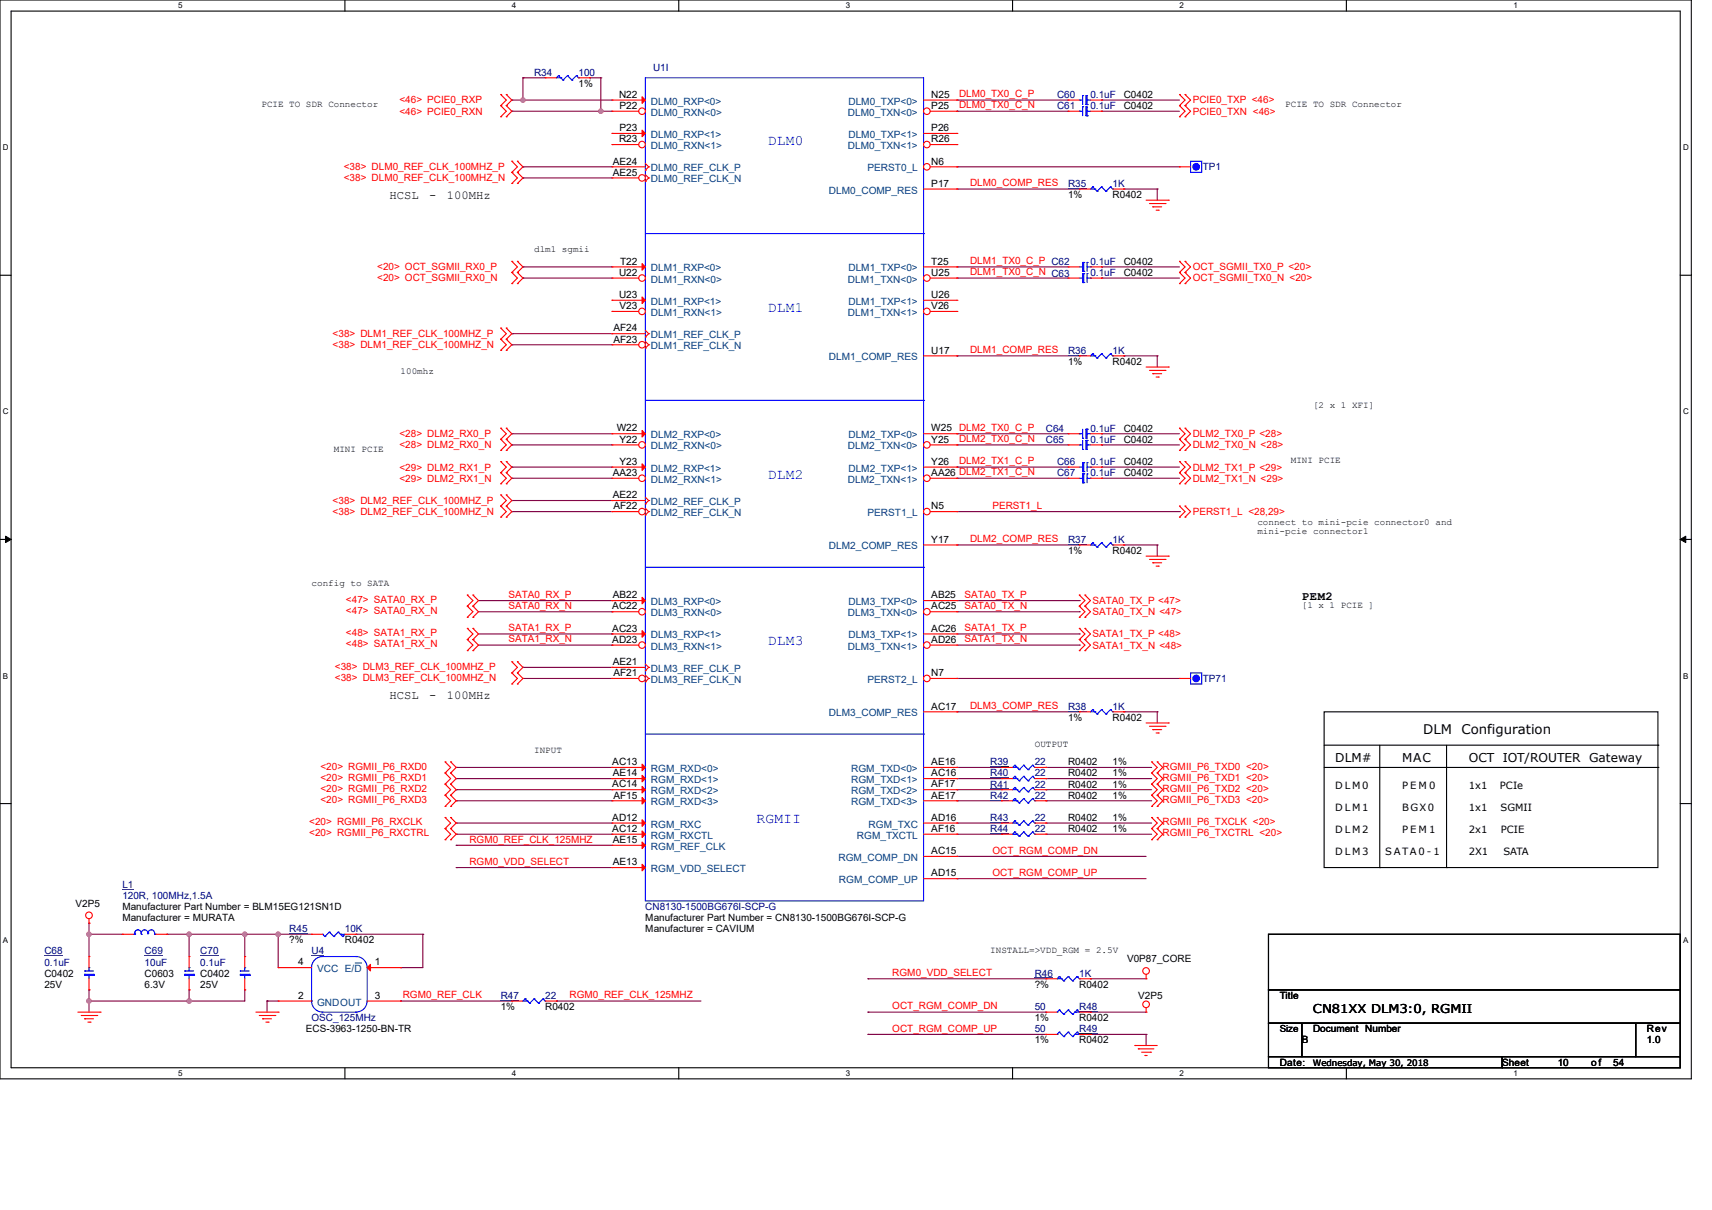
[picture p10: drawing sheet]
<svg xmlns="http://www.w3.org/2000/svg" width="297mm" height="210mm" viewBox="0 0 297 210" stroke-linecap="round" stroke-linejoin="round" font-family="sans-serif">
<defs><g id="words">
<g font-size="2.5" fill="#00f">
<text x="133.2" y="25.2">DLM0</text>
<text x="133.2" y="54.1">DLM1</text>
<text x="133.2" y="83.1">DLM2</text>
<text x="133.2" y="112">DLM3</text>
<text x="131.3" y="142.9">RGMII</text>
</g>
<g font-size="2.3">
<text x="246.9" y="127.4">DLM</text>
<text x="253.5" y="127.4">Configuration</text>
</g>
<g font-size="2.1">
<text x="67.6" y="34.5">HCSL</text>
<text x="74.4" y="34.5">-</text>
<text x="77.5" y="34.5">100MHz</text>
<text x="225.9" y="104.1">PEM2</text>
<text x="67.6" y="121.4">HCSL</text>
<text x="74.4" y="121.4">-</text>
<text x="77.5" y="121.4">100MHz</text>
<text x="231.7" y="132.2">DLM#</text>
<text x="243.2" y="132.2">MAC</text>
<text x="254.8" y="132.2">OCT IOT/ROUTER Gateway</text>
<text x="227.8" y="175.9">CN81XX DLM3:0, RGMII</text>
</g>
<g font-size="1.7" fill="#f00">
<text x="69.3" y="18">&lt;46&gt; PCIE0_RXP</text>
<text x="166.4" y="16.9">DLM0_TX0_C_P</text>
<text x="206.9" y="18">PCIE0_TXP &lt;46&gt;</text>
<text x="69.3" y="19.9">&lt;46&gt; PCIE0_RXN</text>
<text x="166.4" y="18.8">DLM0_TX0_C_N</text>
<text x="206.9" y="19.9">PCIE0_TXN &lt;46&gt;</text>
<text x="59.6" y="29.5">&lt;38&gt; DLM0_REF_CLK_100MHZ_P</text>
<text x="59.6" y="31.5">&lt;38&gt; DLM0_REF_CLK_100MHZ_N</text>
<text x="168.3" y="32.3">DLM0_COMP_RES</text>
<text x="65.4" y="46.9">&lt;20&gt; OCT_SGMII_RX0_P</text>
<text x="168.3" y="45.8">DLM1_TX0_C_P C62</text>
<text x="168.3" y="47.8">DLM1_TX0_C_N C63</text>
<text x="206.9" y="46.9">OCT_SGMII_TX0_P &lt;20&gt;</text>
<text x="65.4" y="48.8">&lt;20&gt; OCT_SGMII_RX0_N</text>
<text x="206.9" y="48.8">OCT_SGMII_TX0_N &lt;20&gt;</text>
<text x="57.7" y="58.5">&lt;38&gt; DLM1_REF_CLK_100MHZ_P</text>
<text x="57.7" y="60.4">&lt;38&gt; DLM1_REF_CLK_100MHZ_N</text>
<text x="168.3" y="61.3">DLM1_COMP_RES</text>
<text x="69.3" y="77.8">&lt;28&gt; DLM2_RX0_N</text>
<text x="69.3" y="75.9">&lt;28&gt; DLM2_RX0_P</text>
<text x="166.4" y="74.8">DLM2_TX0_C_P</text>
<text x="166.4" y="76.7">DLM2_TX0_C_N</text>
<text x="206.9" y="75.9">DLM2_TX0_P &lt;28&gt;</text>
<text x="206.9" y="77.8">DLM2_TX0_N &lt;28&gt;</text>
<text x="69.3" y="81.7">&lt;29&gt; DLM2_RX1_P</text>
<text x="69.3" y="83.6">&lt;29&gt; DLM2_RX1_N</text>
<text x="166.4" y="80.6">DLM2_TX1_C_P</text>
<text x="206.9" y="81.7">DLM2_TX1_P &lt;29&gt;</text>
<text x="206.9" y="83.6">DLM2_TX1_N &lt;29&gt;</text>
<text x="57.7" y="89.4">&lt;38&gt; DLM2_REF_CLK_100MHZ_N</text>
<text x="57.7" y="87.4">&lt;38&gt; DLM2_REF_CLK_100MHZ_P</text>
<text x="172.2" y="88.3">PERST1_L</text>
<text x="206.9" y="89.4">PERST1_L &lt;28,29&gt;</text>
<text x="168.3" y="94.1">DLM2_COMP_RES</text>
<text x="60" y="106.6">&lt;47&gt; SATA0_RX_N</text>
<text x="60" y="104.6">&lt;47&gt; SATA0_RX_P</text>
<text x="88.2" y="105.7">SATA0_RX_N</text>
<text x="88.2" y="103.7">SATA0_RX_P</text>
<text x="167.3" y="103.7">SATA0_TX_P</text>
<text x="167.3" y="105.7">SATA0_TX_N</text>
<text x="189.5" y="104.8">SATA0_TX_P &lt;47&gt;</text>
<text x="189.5" y="106.8">SATA0_TX_N &lt;47&gt;</text>
<text x="60" y="112.4">&lt;48&gt; SATA1_RX_N</text>
<text x="60" y="110.4">&lt;48&gt; SATA1_RX_P</text>
<text x="88.2" y="111.5">SATA1_RX_N</text>
<text x="88.2" y="109.5">SATA1_RX_P</text>
<text x="167.3" y="109.5">SATA1_TX_P</text>
<text x="167.3" y="111.5">SATA1_TX_N</text>
<text x="189.5" y="110.6">SATA1_TX_P &lt;48&gt;</text>
<text x="189.5" y="112.6">SATA1_TX_N &lt;48&gt;</text>
<text x="58.1" y="116.2">&lt;38&gt; DLM3_REF_CLK_100MHZ_P</text>
<text x="58.1" y="118.2">&lt;38&gt; DLM3_REF_CLK_100MHZ_N</text>
<text x="168.3" y="123.1">DLM3_COMP_RES</text>
<text x="55.6" y="133.6">&lt;20&gt; RGMII_P6_RXD0</text>
<text x="55.6" y="135.5">&lt;20&gt; RGMII_P6_RXD1</text>
<text x="55.6" y="137.5">&lt;20&gt; RGMII_P6_RXD2</text>
<text x="201.7" y="133.6">RGMII_P6_TXD0 &lt;20&gt;</text>
<text x="201.7" y="135.5">RGMII_P6_TXD1 &lt;20&gt;</text>
<text x="201.7" y="137.5">RGMII_P6_TXD2 &lt;20&gt;</text>
<text x="53.7" y="143.2">&lt;20&gt; RGMII_P6_RXCLK</text>
<text x="55.6" y="139.4">&lt;20&gt; RGMII_P6_RXD3</text>
<text x="201.7" y="139.4">RGMII_P6_TXD3 &lt;20&gt;</text>
<text x="201.7" y="143.2">RGMII_P6_TXCLK &lt;20&gt;</text>
<text x="53.7" y="145.2">&lt;20&gt; RGMII_P6_RXCTRL</text>
<text x="81.4" y="146.2">RGM0_REF_CLK_125MHZ</text>
<text x="172.2" y="148.1">OCT_RGM_COMP_DN</text>
<text x="201.7" y="145.2">RGMII_P6_TXCTRL &lt;20&gt;</text>
<text x="81.4" y="150.1">RGM0_VDD_SELECT</text>
<text x="172.2" y="152">OCT_RGM_COMP_UP</text>
<text x="69.9" y="173.2">RGM0_REF_CLK</text>
<text x="98.8" y="173.2">RGM0_REF_CLK_125MHZ</text>
<text x="154.8" y="169.4">RGM0_VDD_SELECT</text>
<text x="154.8" y="179">OCT_RGM_COMP_UP</text>
<text x="154.8" y="175.2">OCT_RGM_COMP_DN</text>
</g>
<g font-size="1.7" fill="#000080">
<text x="92.6" y="13.1">R34</text>
<text x="100.4" y="13.1">100</text>
<text x="113.3" y="12.4">U1I</text>
<text x="183.4" y="17">C60</text>
<text x="189.2" y="17">0.1uF</text>
<text x="183.4" y="18.9">C61</text>
<text x="189.2" y="18.9">0.1uF</text>
<text x="208.7" y="29.5">TP1</text>
<text x="185.3" y="32.4">R35</text>
<text x="193" y="32.4">1K</text>
<text x="189.2" y="47.9">0.1uF</text>
<text x="189.2" y="46">0.1uF</text>
<text x="185.3" y="61.4">R36</text>
<text x="193" y="61.4">1K</text>
<text x="181.4" y="76.8">C65</text>
<text x="181.4" y="74.9">C64</text>
<text x="189.2" y="76.8">0.1uF</text>
<text x="189.2" y="74.9">0.1uF</text>
<text x="183.4" y="80.7">C66</text>
<text x="183.4" y="82.6">C67</text>
<text x="189.2" y="80.7">0.1uF</text>
<text x="189.2" y="82.6">0.1uF</text>
<text x="185.3" y="94.2">R37</text>
<text x="193" y="94.2">1K</text>
<text x="208.7" y="118.3">TP71</text>
<text x="185.3" y="123.2">R38</text>
<text x="193" y="123.2">1K</text>
<text x="171.8" y="132.8">R39</text>
<text x="171.8" y="134.7">R40</text>
<text x="171.8" y="136.7">R41</text>
<text x="179.5" y="132.8">22</text>
<text x="179.5" y="134.7">22</text>
<text x="179.5" y="136.7">22</text>
<text x="171.8" y="138.6">R42</text>
<text x="171.8" y="142.5">R43</text>
<text x="179.5" y="138.6">22</text>
<text x="179.5" y="142.5">22</text>
<text x="171.8" y="144.4">R44</text>
<text x="179.5" y="144.4">22</text>
<text x="21.2" y="154.1">L1</text>
<text x="21.2" y="156">120R, 100MHz,1.5A</text>
<text x="50.2" y="161.8">R45</text>
<text x="59.8" y="161.8">10K</text>
<text x="112" y="157.9">CN8130-1500BG676I-SCP-G</text>
<text x="7.7" y="165.6">C68</text>
<text x="7.7" y="167.6">0.1uF</text>
<text x="25.1" y="165.6">C69</text>
<text x="25.1" y="167.6">10uF</text>
<text x="34.7" y="165.6">C70</text>
<text x="34.7" y="167.6">0.1uF</text>
<text x="54" y="165.6">U4</text>
<text x="86.9" y="173.4">R47</text>
<text x="94.6" y="173.4">22</text>
<text x="179.5" y="169.5">R46</text>
<text x="187.2" y="169.5">1K</text>
<text x="54" y="177.2">OSC_125MHz</text>
<text x="179.5" y="175.3">50</text>
<text x="179.5" y="179.1">50</text>
<text x="187.2" y="175.3">R48</text>
<text x="187.2" y="179.1">R49</text>
</g>
<g font-size="1.7">
<text x="100.4" y="15.1">1%</text>
<text x="107.4" y="17">N22</text>
<text x="161.6" y="17">N25</text>
<text x="194.9" y="17">C0402</text>
<text x="107.5" y="18.9">P22</text>
<text x="107.5" y="22.8">P23</text>
<text x="161.6" y="18.9">P25</text>
<text x="161.6" y="22.8">P26</text>
<text x="194.9" y="18.9">C0402</text>
<text x="106.3" y="28.6">AE24</text>
<text x="107.4" y="24.7">R23</text>
<text x="161.6" y="24.7">R26</text>
<text x="161.6" y="28.6">N6</text>
<text x="106.3" y="30.5">AE25</text>
<text x="161.6" y="32.4">P17</text>
<text x="185.3" y="34.4">1%</text>
<text x="193" y="34.4">R0402</text>
<text x="107.4" y="47.9">U22</text>
<text x="107.6" y="45.9">T22</text>
<text x="161.6" y="45.9">T25</text>
<text x="161.6" y="47.9">U25</text>
<text x="194.9" y="47.9">C0402</text>
<text x="194.9" y="46">C0402</text>
<text x="107.4" y="51.7">U23</text>
<text x="107.5" y="53.7">V23</text>
<text x="161.6" y="51.7">U26</text>
<text x="161.6" y="53.7">V26</text>
<text x="106.4" y="57.5">AF24</text>
<text x="106.4" y="59.4">AF23</text>
<text x="161.6" y="61.4">U17</text>
<text x="185.3" y="63.3">1%</text>
<text x="193" y="63.3">R0402</text>
<text x="107" y="74.9">W22</text>
<text x="107.5" y="76.8">Y22</text>
<text x="161.6" y="74.9">W25</text>
<text x="161.6" y="76.8">Y25</text>
<text x="194.9" y="76.8">C0402</text>
<text x="194.9" y="74.9">C0402</text>
<text x="106.3" y="82.6">AA23</text>
<text x="107.5" y="80.7">Y23</text>
<text x="161.6" y="80.7">Y26</text>
<text x="161.6" y="82.6">AA26 DLM2_TX1_C_N</text>
<text x="194.9" y="80.7">C0402</text>
<text x="194.9" y="82.6">C0402</text>
<text x="106.3" y="86.5">AE22</text>
<text x="106.4" y="88.4">AF22</text>
<text x="161.6" y="88.4">N5</text>
<text x="161.6" y="94.2">Y17</text>
<text x="185.3" y="96.1">1%</text>
<text x="193" y="96.1">R0402</text>
<text x="106.2" y="105.8">AC22</text>
<text x="106.3" y="103.8">AB22</text>
<text x="161.6" y="103.8">AB25</text>
<text x="161.6" y="105.8">AC25</text>
<text x="106.2" y="109.6">AC23</text>
<text x="106.2" y="111.6">AD23</text>
<text x="161.6" y="109.6">AC26</text>
<text x="161.6" y="111.6">AD26</text>
<text x="106.3" y="115.4">AE21</text>
<text x="106.4" y="117.4">AF21</text>
<text x="161.6" y="117.4">N7</text>
<text x="161.6" y="123.1">AC17</text>
<text x="185.3" y="125.1">1%</text>
<text x="193" y="125.1">R0402</text>
<text x="106.2" y="132.8">AC13</text>
<text x="106.2" y="136.7">AC14</text>
<text x="106.3" y="134.7">AE14</text>
<text x="161.6" y="132.8">AE16</text>
<text x="161.6" y="134.7">AC16</text>
<text x="161.6" y="136.7">AF17</text>
<text x="185.3" y="132.8">R0402</text>
<text x="185.3" y="134.7">R0402</text>
<text x="185.3" y="136.7">R0402</text>
<text x="193" y="132.8">1%</text>
<text x="193" y="134.7">1%</text>
<text x="193" y="136.7">1%</text>
<text x="231.7" y="136.9">D L M 0</text>
<text x="243.2" y="136.9">P E M 0</text>
<text x="254.8" y="136.9">1x1</text>
<text x="260.2" y="136.9">PCIe</text>
<text x="106.2" y="142.5">AD12</text>
<text x="106.4" y="138.6">AF15</text>
<text x="161.6" y="138.6">AE17</text>
<text x="161.6" y="142.5">AD16</text>
<text x="185.3" y="138.6">R0402</text>
<text x="185.3" y="142.5">R0402</text>
<text x="193" y="138.6">1%</text>
<text x="193" y="142.5">1%</text>
<text x="231.7" y="140.7">D L M 1</text>
<text x="243.2" y="140.7">BGX0</text>
<text x="254.8" y="140.7">1x1</text>
<text x="260.3" y="140.7">SGMII</text>
<text x="106.2" y="144.4">AC12</text>
<text x="106.3" y="146.3">AE15</text>
<text x="161.6" y="144.4">AF16</text>
<text x="161.6" y="148.2">AC15</text>
<text x="185.3" y="144.4">R0402</text>
<text x="193" y="144.4">1%</text>
<text x="231.7" y="144.6">D L M 2</text>
<text x="231.7" y="148.4">D L M 3</text>
<text x="240.3" y="148.4">S ATA 0 - 1</text>
<text x="243.2" y="144.6">P E M 1</text>
<text x="254.8" y="144.6">2x1</text>
<text x="254.8" y="148.4">2X1</text>
<text x="260.4" y="144.6">PCIE</text>
<text x="260.8" y="148.4">SATA</text>
<text x="106.3" y="150.2">AE13</text>
<text x="161.6" y="152.1">AD15</text>
<text x="13.1" y="157.3">V2P5</text>
<text x="21.2" y="159.8">Manufacturer = MURATA</text>
<text x="21.2" y="157.9">Manufacturer Part Number = BLM15EG121SN1D</text>
<text x="112" y="161.8">Manufacturer = CAVIUM</text>
<text x="112" y="159.8">Manufacturer Part Number = CN8130-1500BG676I-SCP-G</text>
<text x="50.2" y="163.7">?%</text>
<text x="51.7" y="167.5">4</text>
<text x="59.8" y="163.7">R0402</text>
<text x="65.1" y="167.5">1</text>
<text x="195.5" y="167">V0P87_CORE</text>
<text x="7.7" y="169.5">C0402</text>
<text x="7.7" y="171.4">25V</text>
<text x="25.1" y="169.5">C0603</text>
<text x="25.1" y="171.4">6.3V</text>
<text x="34.7" y="169.5">C0402</text>
<text x="34.7" y="171.4">25V</text>
<text x="51.7" y="173.3">2</text>
<text x="65.1" y="173.3">3</text>
<text x="179.5" y="171.4">?%</text>
<text x="187.2" y="171.4">R0402</text>
<text x="197.5" y="173.4">V2P5</text>
<text x="222" y="173.4">Title</text>
<text x="53.1" y="179.1">ECS-3963-1250-BN-TR</text>
<text x="86.9" y="175.3">1%</text>
<text x="94.6" y="175.3">R0402</text>
<text x="179.5" y="177.2">1%</text>
<text x="187.2" y="177.2">R0402</text>
<text x="222" y="179.1">Size</text>
<text x="227.8" y="179.1">Document Number</text>
<text x="285.7" y="179.1">Rev</text>
<text x="179.5" y="181.1">1%</text>
<text x="187.2" y="181.1">R0402</text>
<text x="222" y="184.9">Date:</text>
<text x="225.8" y="181.1">B</text>
<text x="260.6" y="184.9">Sheet</text>
<text x="270.2" y="184.9">10</text>
<text x="276" y="184.9">of</text>
<text x="279.9" y="184.9">54</text>
<text x="285.7" y="181.1">1.0</text>
</g>
<g font-size="1.7" fill="#004080">
<text x="112.9" y="18.1">DLM0_RXP&lt;0&gt;</text>
<text x="112.9" y="20.1">DLM0_RXN&lt;0&gt;</text>
<text x="112.9" y="23.9">DLM0_RXP&lt;1&gt;</text>
<text x="147.1" y="20.1">DLM0_TXN&lt;0&gt;</text>
<text x="147.2" y="18.1">DLM0_TXP&lt;0&gt;</text>
<text x="147.2" y="23.9">DLM0_TXP&lt;1&gt;</text>
<text x="112.9" y="25.9">DLM0_RXN&lt;1&gt;</text>
<text x="112.9" y="29.7">DLM0_REF_CLK_P</text>
<text x="147.1" y="25.9">DLM0_TXN&lt;1&gt;</text>
<text x="150.5" y="29.7">PERST0_L</text>
<text x="112.9" y="31.7">DLM0_REF_CLK_N</text>
<text x="143.8" y="33.6">DLM0_COMP_RES</text>
<text x="112.9" y="47.1">DLM1_RXP&lt;0&gt;</text>
<text x="147.2" y="47.1">DLM1_TXP&lt;0&gt;</text>
<text x="112.9" y="49">DLM1_RXN&lt;0&gt;</text>
<text x="112.9" y="52.9">DLM1_RXP&lt;1&gt;</text>
<text x="147.1" y="49">DLM1_TXN&lt;0&gt;</text>
<text x="147.2" y="52.9">DLM1_TXP&lt;1&gt;</text>
<text x="112.9" y="54.8">DLM1_RXN&lt;1&gt;</text>
<text x="112.9" y="58.7">DLM1_REF_CLK_P</text>
<text x="147.1" y="54.8">DLM1_TXN&lt;1&gt;</text>
<text x="112.9" y="60.6">DLM1_REF_CLK_N</text>
<text x="143.8" y="62.5">DLM1_COMP_RES</text>
<text x="112.9" y="76.1">DLM2_RXP&lt;0&gt;</text>
<text x="112.9" y="78">DLM2_RXN&lt;0&gt;</text>
<text x="147.1" y="78">DLM2_TXN&lt;0&gt;</text>
<text x="147.2" y="76.1">DLM2_TXP&lt;0&gt;</text>
<text x="112.9" y="81.9">DLM2_RXP&lt;1&gt;</text>
<text x="112.9" y="83.8">DLM2_RXN&lt;1&gt;</text>
<text x="147.1" y="83.8">DLM2_TXN&lt;1&gt;</text>
<text x="147.2" y="81.9">DLM2_TXP&lt;1&gt;</text>
<text x="112.9" y="87.7">DLM2_REF_CLK_P</text>
<text x="112.9" y="89.6">DLM2_REF_CLK_N</text>
<text x="150.5" y="89.6">PERST1_L</text>
<text x="143.8" y="95.4">DLM2_COMP_RES</text>
<text x="112.9" y="105">DLM3_RXP&lt;0&gt;</text>
<text x="112.9" y="107">DLM3_RXN&lt;0&gt;</text>
<text x="147.1" y="107">DLM3_TXN&lt;0&gt;</text>
<text x="147.2" y="105">DLM3_TXP&lt;0&gt;</text>
<text x="112.9" y="110.8">DLM3_RXP&lt;1&gt;</text>
<text x="112.9" y="112.7">DLM3_RXN&lt;1&gt;</text>
<text x="147.1" y="112.7">DLM3_TXN&lt;1&gt;</text>
<text x="147.2" y="110.8">DLM3_TXP&lt;1&gt;</text>
<text x="112.9" y="116.6">DLM3_REF_CLK_P</text>
<text x="112.9" y="118.5">DLM3_REF_CLK_N</text>
<text x="150.5" y="118.5">PERST2_L</text>
<text x="143.8" y="124.3">DLM3_COMP_RES</text>
<text x="112.9" y="134">RGM_RXD&lt;0&gt;</text>
<text x="112.9" y="135.9">RGM_RXD&lt;1&gt;</text>
<text x="112.9" y="137.8">RGM_RXD&lt;2&gt;</text>
<text x="147.7" y="134">RGM_TXD&lt;0&gt;</text>
<text x="147.7" y="135.9">RGM_TXD&lt;1&gt;</text>
<text x="147.7" y="137.8">RGM_TXD&lt;2&gt;</text>
<text x="112.9" y="139.8">RGM_RXD&lt;3&gt;</text>
<text x="112.9" y="143.6">RGM_RXC</text>
<text x="147.7" y="139.8">RGM_TXD&lt;3&gt;</text>
<text x="150.7" y="143.6">RGM_TXC</text>
<text x="112.9" y="145.6">RGM_RXCTL</text>
<text x="112.9" y="147.5">RGM_REF_CLK</text>
<text x="145.4" y="149.4">RGM_COMP_DN</text>
<text x="148.7" y="145.6">RGM_TXCTL</text>
<text x="112.9" y="151.4">RGM_VDD_SELECT</text>
<text x="145.5" y="153.3">RGM_COMP_UP</text>
<text x="55" y="168.7">VCC E/D</text>
<text x="55" y="174.5">GNDOUT</text>
</g>
<g font-size="1.6">
<text x="45.4" y="18.6">PCIE TO SDR Connector</text>
<text x="223" y="18.6">PCIE TO SDR Connector</text>
<text x="92.7" y="43.7">dlm1 sgmii</text>
<text x="69.5" y="65">100mhz</text>
<text x="227.8" y="70.8">[2 x 1 XFI]</text>
<text x="57.9" y="78.5">MINI PCIE</text>
<text x="223.9" y="80.4">MINI PCIE</text>
<text x="218.1" y="91">connect to mini-pcie connector0 and</text>
<text x="218.1" y="92.6">mini-pcie connector1</text>
<text x="54" y="101.7">config to SATA</text>
<text x="225.9" y="105.5">[1 x 1 PCIE ]</text>
<text x="92.7" y="130.6">INPUT</text>
<text x="179.5" y="129.6">OUTPUT</text>
<text x="171.8" y="165.4">INSTALL=&gt;VDD_RGM = 2.5V</text>
</g>
<text font-size="1.5" x="227.8" y="184.9">Wednesday, May 30, 2018</text>
<g font-size="1.4">
<text x="30.9" y="1.4">5</text>
<text x="88.8" y="1.4">4</text>
<text x="146.7" y="1.4">3</text>
<text x="204.6" y="1.4">2</text>
<text x="262.6" y="1.4">1</text>
<text x=".5" y="26.1">D</text>
<text x="292" y="26.1">D</text>
<text x=".5" y="71.9">C</text>
<text x="292" y="71.9">C</text>
<text x=".5" y="117.8">B</text>
<text x="292" y="117.8">B</text>
<text x=".5" y="163.6">A</text>
<text x="292" y="163.6">A</text>
<text x="30.9" y="186.7">5</text>
<text x="88.8" y="186.7">4</text>
<text x="146.7" y="186.7">3</text>
<text x="204.6" y="186.7">2</text>
<text x="262.6" y="186.7">1</text>
</g>
</g></defs>
<path d="M0 0h293.4v187.2h-293.4zM1.9 1.9h289.6v183.4h-289.6z" fill="none" stroke="#000" stroke-width=".19"/>
<g fill="#fff">
<path d="M30.9 .2h.7v1.5h-.7z"/>
<path d="M30.9 185.5h.7v1.5h-.7z"/>
</g>
<path d="M59.8 0v1.9M59.8 185.3v1.9" fill="none" stroke="#000" stroke-width=".19"/>
<g fill="#fff">
<path d="M88.8 .2h.8v1.5h-.8z"/>
<path d="M88.8 185.5h.8v1.5h-.8z"/>
</g>
<path d="M117.8 0v1.9M117.8 185.3v1.9" fill="none" stroke="#000" stroke-width=".19"/>
<g fill="#fff">
<path d="M146.7 .2h.8v1.5h-.8z"/>
<path d="M146.7 185.5h.8v1.5h-.8z"/>
</g>
<path d="M175.7 0v1.9M175.7 185.3v1.9" fill="none" stroke="#000" stroke-width=".19"/>
<g fill="#fff">
<path d="M204.6 .2h.8v1.5h-.8z"/>
<path d="M204.6 185.5h.8v1.5h-.8z"/>
</g>
<path d="M233.6 0v1.9M233.6 185.3v1.9" fill="none" stroke="#000" stroke-width=".19"/>
<g fill="#fff">
<path d="M262.5 .2h.8v1.5h-.8z"/>
<path d="M262.5 185.5h.8v1.5h-.8z"/>
<path d="M.5 24.8h1v1.6h-1z"/>
<path d="M292 24.8h1v1.6h-1z"/>
<path d="M.5 70.7h1v1.5h-1z"/>
<path d="M292 70.7h1v1.5h-1z"/>
</g>
<path d="M0 47.8h1.9M291.5 47.8h1.9" fill="none" stroke="#000" stroke-width=".19"/>
<g fill="#fff">
<path d="M.5 116.5h.9v1.6h-.9z"/>
<path d="M292 116.5h.9v1.6h-.9z"/>
</g>
<path d="M0 93.6h1.9M291.5 93.6h1.9" fill="none" stroke="#000" stroke-width=".19"/>
<path d="M1 93.1l.9 .5-.9 .6zM291.5 93.6l.9-.5v1.1z" fill="#000" stroke="#000" stroke-width=".17"/>
<g fill="#fff">
<path d="M.5 162.4h.9v1.5h-.9z"/>
<path d="M292 162.4h.9v1.5h-.9z"/>
</g>
<g fill="none" stroke="#000" stroke-width=".19">
<path d="M0 139.5h1.9M229.7 123.5h57.9v27.1h-57.9zM229.7 129.3h57.9M229.7 133.2h57.9M239.4 129.3v21.3M251 129.3v21.3M287.6 129.3h.1M287.6 133.2h.1M291.5 139.5h1.9M239.4 150.6h.1M251 150.6h.1M220.1 162.1h71.4v9.7h-71.4z"/>
<path d="M220.1 171.8h71.4v5.8h-71.4zM220.1 177.6h5.7v5.8h-5.7zM225.8 177.6h58v5.8h-58zM283.8 177.6h7.7v5.8h-7.7zM220.1 183.4h40.5v1.9h-40.5zM260.6 183.4h30.9v1.9h-30.9z"/>
</g>
<g fill="none" stroke="#800040" stroke-width=".19">
<path d="M88.8 17.4h.1M88.8 19.3h.1M88.8 17.4h17.4M88.8 19.3h17.4M90.7 13.5h.1M90.7 17.4h.1M90.7 13.5v3.9M90.7 13.5h3.9M102.3 13.5h.1M102.3 13.5h1.9M104.2 13.5h.1M104.2 19.3h.1"/>
<path d="M104.2 13.5v5.8M166 17.4h.1M166 19.3h.1M166 17.4h19.3M166 19.3h19.3M191.1 19.3h.1M191.1 17.4h.1M191.1 17.4h13.5M191.1 19.3h13.5M90.7 30.9h.1M90.7 29h.1M90.7 29h15.5"/>
<path d="M90.7 30.9h15.5M166 32.8h.1M166 29h.1M166 32.8h21.2M166 29h38.6M195 32.8h.1M195 32.8h5.8M200.8 32.8h.1M200.8 32.8v1.9M88.8 59.8h.1M88.8 57.9h.1M88.8 59.8h17.4"/>
<path d="M88.8 57.9h17.4M90.7 46.3h.1M90.7 48.3h.1M90.7 46.3h15.5M90.7 48.3h15.5M166 46.3h.1M166 48.3h.1M166 46.3h19.3M166 48.3h19.3M191.1 48.3h.1M191.1 46.3h.1M191.1 46.3h13.5"/>
<path d="M191.1 48.3h13.5M88.8 77.2h.1M88.8 75.3h.1M88.8 77.2h17.4M88.8 75.3h17.4M166 61.8h.1M166 75.3h.1M166 77.2h.1M166 61.8h21.2M166 77.2h19.3M166 75.3h19.3M191.1 77.2h.1"/>
<path d="M191.1 75.3h.1M191.1 77.2h13.5M191.1 75.3h13.5M195 61.8h.1M195 61.8h5.8M200.8 61.8h.1M200.8 61.8v1.9M88.8 81.1h.1M88.8 83h.1M88.8 88.8h.1M88.8 86.9h.1M88.8 81.1h17.4"/>
<path d="M88.8 83h17.4M88.8 88.8h17.4M88.8 86.9h17.4M166 94.6h.1M166 81.1h.1M166 83h.1M166 94.6h21.2M166 81.1h19.3M166 83h19.3M166 88.8h38.6M191.1 83h.1M191.1 81.1h.1"/>
<path d="M191.1 81.1h13.5M191.1 83h13.5M195 94.6h.1M195 94.6h5.8M200.8 94.6h.1M200.8 94.6v1.9M204.6 88.8h.1M83 106.2h23.2M83 104.2h23.2M83 112h23.2M83 110h23.2M90.7 115.8h.1"/>
<path d="M90.7 117.8h.1M90.7 115.8h15.5M90.7 117.8h15.5M106.2 106.2h.1M106.2 104.2h.1M106.2 112h.1M106.2 110h.1M166 117.8h.1M166 117.8h38.6M166 106.2h21.2M166 104.2h21.2M166 112h21.2"/>
<path d="M166 110h21.2M187.2 104.2h.1M187.2 106.2h.1M187.2 110h.1M187.2 112h.1M79.1 133.2h.1M79.1 135.1h.1M79.1 137.1h.1M79.1 139h.1M79.1 133.2h27.1M79.1 135.1h27.1M79.1 137.1h27.1"/>
<path d="M79.1 139h27.1M166 133.2h.1M166 139h.1M166 135.1h.1M166 137.1h.1M166 123.5h.1M166 133.2h7.7M166 135.1h7.7M166 137.1h7.7M166 139h7.7M166 123.5h21.2M181.5 133.2h.1"/>
<path d="M181.5 135.1h.1M181.5 137.1h.1M181.5 139h.1M181.5 133.2h18.3M181.5 135.1h18.3M181.5 137.1h18.3M181.5 139h18.3M195 123.5h.1M195 123.5h5.8M200.8 123.5h.1M200.8 123.5v2M79.1 142.8h.1"/>
<path d="M79.1 144.8h.1M79.1 146.7h.1M79.1 150.6h.1M79.1 142.8h27.1M79.1 144.8h27.1M79.1 146.7h27.1M79.1 150.6h27.1M166 152.5h.1M166 148.6h.1M166 142.8h.1M166 144.8h.1M166 142.8h7.7"/>
<path d="M166 144.8h7.7M166 152.5h32.8M166 148.6h32.8M181.5 142.8h.1M181.5 144.8h.1M181.5 142.8h18.3M181.5 144.8h18.3M15.4 173.7h.1M15.4 162.1h.1M15.4 171.8h.1M15.4 160.2h.1M15.4 162.1h5.8"/>
<path d="M15.4 160.2v5.8M15.4 171.8v3.9M29 162.1h.1M29 162.1h25M32.8 162.1h.1M32.8 173.7h.1M32.8 171.8h.1M32.8 162.1v3.9M32.8 171.8v1.9M42.5 162.1h.1M42.5 171.8h.1M42.5 162.1v3.9"/>
<path d="M42.5 171.8v1.9h-27.1M46.3 173.7h.1M46.3 173.7h2M46.3 173.7v2M48.3 162.1h.1M48.3 162.1v5.8M61.8 162.1h.1M61.8 162.1h11.6M69.5 173.7h.1M69.5 167.9h.1M69.5 173.7h19.3M73.4 162.1h.1"/>
<path d="M73.4 162.1v5.8h-3.9M96.5 173.7h.1M96.5 173.7h25.1M150.6 169.9h.1M150.6 179.5h.1M150.6 175.7h.1M150.6 169.9h30.9M150.6 179.5h30.9M150.6 175.7h30.9M189.2 169.9h.1M189.2 175.7h.1M189.2 179.5h.1"/>
<path d="M189.2 169.9h9.6M189.2 179.5h9.6M189.2 175.7h9.6M198.8 179.5h.1M198.8 179.5v2"/>
</g>
<g fill="#f0f" stroke="#f0f" stroke-width=".19">
<circle cx="42.5" cy="162.1" r=".38"/>
<circle cx="32.8" cy="162.1" r=".38"/>
<circle cx="32.8" cy="173.7" r=".38"/>
<circle cx="15.4" cy="173.7" r=".38"/>
<circle cx="48.2" cy="162.1" r=".38"/>
<circle cx="15.4" cy="162.1" r=".38"/>
<circle cx="104.2" cy="19.3" r=".38"/>
<circle cx="90.7" cy="17.4" r=".38"/>
</g>
<g fill="none" stroke="#f00" stroke-width=".19">
<path d="M86.9 18.3h.1M86.9 16.4h.1M86.9 18.3l.9 1-.9 1M86.9 16.4l.9 1-.9 .9M87.8 18.3h.1M87.8 16.4h.1M87.8 18.3l1 1-1 1M87.8 16.4l1 1-1 .9M94.6 13.5h.1M94.6 13.5h1.9M100.4 13.5h1.9M102.3 13.5h.1"/>
<path d="M160.2 17.4h5.8M166 17.4h.1M185.3 17.4h.1M185.3 19.3h.1M185.3 17.4h1.9M185.3 19.3h1.9M189.2 17.4h1.9M189.2 19.3h1.9M191.1 17.4h.1M191.1 19.3h.1M204.6 18.3h.1M204.6 16.4h.1"/>
<path d="M204.6 16.4l1 1-1 .9M204.6 18.3l1 1-1 1M205.6 18.3h.1M205.6 16.4h.1M205.6 16.4l.9 1-.9 .9M205.6 18.3l.9 1-.9 1M86.9 20.3h.1M87.8 20.3h.1M88.8 29.9h.1M88.8 31.8h.1M88.8 28h.1M88.8 29.9l1 1-1 .9"/>
<path d="M88.8 28l1 1-1 .9M89.8 31.8h.1M89.8 29.9h.1M89.8 28h.1M89.8 29.9l.9 1-.9 .9M89.8 28l.9 1-.9 .9M198.8 34.7h3.9M199.4 35.3h2.7M200 35.9h.1M200 35.9h1.5M200.6 36.5h.3M200.9 36.5h.1"/>
<path d="M202.1 35.3h.1M202.7 34.7h.1M204.6 20.3h.1M204.6 29h.1M204.6 29h1.9M205.6 20.3h.1M86.9 58.9h.1M86.9 56.9h.1M86.9 58.9l.9 .9-.9 1M86.9 56.9l.9 1-.9 1M87.8 58.9h.1M87.8 56.9h.1"/>
<path d="M87.8 58.9l1 .9-1 1M87.8 56.9l1 1-1 1M88.8 47.3h.1M88.8 49.2h.1M88.8 45.4h.1M88.8 47.3l1 1-1 .9M88.8 45.4l1 .9-1 1M89.8 49.2h.1M89.8 47.3h.1M89.8 45.4h.1M89.8 47.3l.9 1-.9 .9M89.8 45.4l.9 .9-.9 1"/>
<path d="M185.3 48.3h.1M185.3 46.3h.1M185.3 48.3h1.9M185.3 46.3h1.9M189.2 48.3h1.9M189.2 46.3h1.9M191.1 48.3h.1M191.1 46.3h.1M204.6 47.3h.1M204.6 45.4h.1M204.6 49.2h.1M204.6 45.4l1 .9-1 1"/>
<path d="M204.6 47.3l1 1-1 .9M205.6 47.3h.1M205.6 45.4h.1M205.6 49.2h.1M205.6 45.4l.9 .9-.9 1M205.6 47.3l.9 1-.9 .9M86.9 76.2h.1M86.9 78.2h.1M86.9 74.3h.1M86.9 60.8h.1M86.9 76.2l.9 1-.9 1M86.9 74.3l.9 1-.9 .9"/>
<path d="M87.8 78.2h.1M87.8 76.2h.1M87.8 74.3h.1M87.8 60.8h.1M87.8 76.2l1 1-1 1M87.8 74.3l1 1-1 .9M185.3 77.2h.1M185.3 75.3h.1M185.3 77.2h1.9M185.3 75.3h1.9M187.2 61.8h.1M187.2 61.8h2"/>
<path d="M189.2 77.2h1.9M189.2 75.3h1.9M191.1 77.2h.1M191.1 75.3h.1M193 61.8h2M195 61.8h.1M198.8 63.7h3.9M199.4 64.3h2.7M200 64.9h.1M200 64.9h1.5M200.6 65.4h.3M200.9 65.4h.1"/>
<path d="M202.1 64.3h.1M202.7 63.7h.1M204.6 76.2h.1M204.6 74.3h.1M204.6 78.2h.1M204.6 74.3l1 1-1 .9M204.6 76.2l1 1-1 1M205.6 76.2h.1M205.6 74.3h.1M205.6 78.2h.1M205.6 74.3l.9 1-.9 .9M205.6 76.2l.9 1-.9 1"/>
<path d="M86.9 80.1h.1M86.9 82h.1M86.9 84h.1M86.9 87.8h.1M86.9 89.8h.1M86.9 85.9h.1M86.9 80.1l.9 1-.9 .9M86.9 82l.9 1-.9 1M86.9 87.8l.9 1-.9 1M86.9 85.9l.9 1-.9 .9M87.8 82h.1M87.8 80.1h.1"/>
<path d="M87.8 84h.1M87.8 89.8h.1M87.8 87.8h.1M87.8 85.9h.1M87.8 80.1l1 1-1 .9M87.8 82l1 1-1 1M87.8 87.8l1 1-1 1M87.8 85.9l1 1-1 .9M198.8 96.5h3.9M199.4 97.1h2.7M200 97.7h.1M200 97.7h1.5"/>
<path d="M200.6 98.3h.3M200.9 98.3h.1M202.1 97.1h.1M202.7 96.5h.1M204.6 89.8h.1M204.6 87.8h.1M204.6 82h.1M204.6 80.1h.1M204.6 84h.1M204.6 87.8l1 1-1 1M204.6 80.1l1 1-1 .9M204.6 82l1 1-1 1"/>
<path d="M205.6 89.8h.1M205.6 87.8h.1M205.6 82h.1M205.6 80.1h.1M205.6 84h.1M205.6 87.8l.9 1-.9 1M205.6 80.1l.9 1-.9 .9M205.6 82l.9 1-.9 1M81.1 105.2h.1M81.1 107.1h.1M81.1 103.3h.1M81.1 111h.1"/>
<path d="M81.1 112.9h.1M81.1 109.1h.1M81.1 105.2l.9 1-.9 .9M81.1 103.3l.9 .9-.9 1M81.1 111l.9 1-.9 .9M81.1 109.1l.9 .9-.9 1M82 107.1h.1M82 105.2h.1M82 103.3h.1M82 112.9h.1M82 111h.1M82 109.1h.1"/>
<path d="M82 109.1l1 .9-1 1M82 105.2l1 1-1 .9M82 103.3l1 .9-1 1M82 111l1 1-1 .9M88.8 114.9h.1M88.8 116.8h.1M88.8 118.7h.1M88.8 114.9l1 .9-1 1M88.8 116.8l1 1-1 .9M89.8 116.8h.1M89.8 114.9h.1M89.8 118.7h.1"/>
<path d="M89.8 114.9l.9 .9-.9 1M89.8 116.8l.9 1-.9 .9M187.2 105.2h.1M187.2 103.3h.1M187.2 107.1h.1M187.2 111h.1M187.2 109.1h.1M187.2 112.9h.1M187.2 103.3l1 .9-1 1M187.2 105.2l1 1-1 .9M187.2 109.1l1 .9-1 1M187.2 111l1 1-1 .9"/>
<path d="M188.2 105.2h.1M188.2 103.3h.1M188.2 107.1h.1M188.2 111h.1M188.2 109.1h.1M188.2 112.9h.1M188.2 105.2l1 1-1 .9M188.2 103.3l1 .9-1 1M188.2 109.1l1 .9-1 1M188.2 111l1 1-1 .9M77.2 132.2h.1M77.2 134.2h.1"/>
<path d="M77.2 136.1h.1M77.2 138h.1M77.2 140h.1M77.2 132.2l1 1-1 1M77.2 134.2l1 .9-1 1M77.2 136.1l1 1-1 .9M77.2 138l1 1-1 1M78.2 134.2h.1M78.2 132.2h.1M78.2 136.1h.1M78.2 138h.1M78.2 140h.1"/>
<path d="M78.2 132.2l.9 1-.9 1M78.2 134.2l.9 .9-.9 1M78.2 136.1l.9 1-.9 .9M78.2 138l.9 1-.9 1M173.7 133.2h.1M173.7 135.1h.1M173.7 137.1h.1M173.7 139h.1M173.7 133.2h2M173.7 135.1h2M173.7 137.1h2M173.7 139h2"/>
<path d="M179.5 133.2h2M179.5 135.1h2M179.5 137.1h2M179.5 139h2M181.5 133.2h.1M181.5 135.1h.1M181.5 137.1h.1M181.5 139h.1M198.8 125.5h3.9M199.4 126h2.7M199.8 134.2h.1M199.8 132.2h.1"/>
<path d="M199.8 136.1h.1M199.8 138h.1M199.8 140h.1M199.8 132.2l1 1-1 1M199.8 134.2l1 .9-1 1M199.8 136.1l1 1-1 .9M199.8 138l1 1-1 1M200 126.6h.1M200 126.6h1.5M200.6 127.2h.3M200.8 134.2h.1M200.8 132.2h.1"/>
<path d="M200.8 136.1h.1M200.8 138h.1M200.8 140h.1M200.8 132.2l.9 1-.9 1M200.8 134.2l.9 .9-.9 1M200.8 136.1l.9 1-.9 .9M200.8 138l.9 1-.9 1M200.9 127.2h.1M202.1 126h.1M202.7 125.5h.1M15.4 159.4v.8M77.2 141.9h.1"/>
<path d="M77.2 143.8h.1M77.2 145.7h.1M77.2 141.9l1 .9-1 1M77.2 143.8l1 1-1 .9M78.2 143.8h.1M78.2 141.9h.1M78.2 145.7h.1M78.2 141.9l.9 .9-.9 1M78.2 143.8l.9 1-.9 .9M173.7 144.8h.1M173.7 142.8h.1M173.7 144.8h2"/>
<path d="M173.7 142.8h2M179.5 144.8h2M179.5 142.8h2M181.5 144.8h.1M181.5 142.8h.1M199.8 145.7h.1M199.8 143.8h.1M199.8 141.9h.1M199.8 143.8l1 1-1 .9M199.8 141.9l1 .9-1 1M200.8 145.7h.1M200.8 143.8h.1"/>
<path d="M200.8 141.9h.1M200.8 143.8l.9 1-.9 .9M200.8 141.9l.9 .9-.9 1M13.5 175.7h3.9M14.1 176.2h2.7M14.7 176.8h.1M14.7 176.8h1.5M15.3 177.4h.3M15.4 160.2h.1M15.6 177.4h.1M16.8 176.2h.1M17.4 175.7h.1"/>
<path d="M42.5 171.8h.1M42.5 166h.1M42.5 166v1.9M42.5 169.9v1.9M44.4 175.7h3.9M45 176.2h2.7M45.6 176.8h.1M45.6 176.8h1.5M46.1 177.4h.4M46.5 177.4h.1M47.7 176.2h.1M48.3 175.7h.1"/>
<path d="M48.3 173.7h.1M48.3 167.9h.1M48.3 167.9h5.7M48.3 173.7h5.7M63.7 167.9h5.8M63.7 173.7h5.8M69.5 167.9h.1M69.5 173.7h.1M181.5 169.9h.1M181.5 175.7h.1M181.5 179.5h.1M181.5 175.7h1.9"/>
<path d="M181.5 169.9h1.9M181.5 179.5h1.9M187.2 175.7h2M187.2 169.9h2M187.2 179.5h2M189.2 169.9h.1M189.2 175.7h.1M189.2 179.5h.1M198.8 169.9h.1M198.8 175.7h.1M198.8 169.1v.8M198.8 174.9v.8"/>
<path d="M196.9 181.5h.1M196.9 181.5h3.9M197.5 182h.1M197.5 182h2.7M198.1 182.6h1.5M198.6 183.2h.1M198.6 183.2h.4M199.6 182.6h.1"/>
<circle cx="15.4" cy="158.9" r=".58"/>
<circle cx="198.8" cy="168.5" r=".58"/>
<circle cx="198.8" cy="174.3" r=".57"/>
</g>
<g fill="none" stroke="#00f" stroke-width=".19">
<path d="M96.9 13.1h.1M96.9 13.1l-.4 .4h.8M96.9 13.1l.8 .8M97.3 13.5h.1M97.7 13.9h.1M98.4 13.1h.1M98.4 13.1l-.7 .8M98.4 13.1l.8 .8M99.2 13.9h.1M100 13.1h.1M100 13.1l-.8 .8M100 13.1l.4 .4"/>
<path d="M100.4 13.5h.1M112 13.5h48.2v142.9h-48.2zM187.2 17.4h.1M187.2 19.3h.1M187.2 17.4h.6M187.2 19.3h.6M187.8 16.6h.1M187.8 18.5h.1M187.8 16.6v1.5M187.8 18.5v1.6M188.4 18.1h.1M188.4 16.6h.1"/>
<path d="M188.4 18.5h.1M188.4 16.6h.2v1.5M188.4 18.5h.2v1.6M188.4 16.6v1.5M188.4 18.5v1.6M188.4 18.1h.2M188.6 17.4h.1M188.6 18.1h.1M188.6 19.3h.1M188.6 17.4h.6M188.6 19.3h.6M188.4 20.1h.1"/>
<path d="M188.4 20.1h.2M188.6 20.1h.1M206.5 28h2v1.9h-2zM112 40.5h48.2M160.2 40.5h.1M187.2 48.3h.6M187.2 46.3h.6M187.8 48.3h.1M187.8 49h.1M187.8 46.3h.1M187.8 47.1h.1M187.8 49h.2"/>
<path d="M187.8 47.1h.2M188 49h.1M188 47.5h.1M188 47.1h.1M188 45.6h.1M188 45.6h-.2v1.5M188 47.5h-.2v1.5M188 45.6v1.5M188 47.5v1.5M188.6 47.5h.1M188.6 45.6h.1M188.6 48.3h.6"/>
<path d="M188.6 45.6v1.5M188.6 47.5v1.5M188.6 46.3h.6M189.2 48.3h.1M189.2 46.3h.1M112 69.5h48.2M160.2 69.5h.1M187.2 77.2h.1M187.2 75.3h.1M187.2 77.2h.6M187.2 75.3h.6M187.8 78h.1"/>
<path d="M187.8 76.1h.1M187.8 74.5v1.6M187.8 76.4v1.6M188.4 76.4h.1M188.4 78h.1M188.4 74.5h.1M188.4 76.1h.1M188.4 74.5v1.6M188.4 76.4v1.6M188.4 76.4h.2M188.4 74.5h.2M188.6 77.2h.1"/>
<path d="M188.6 76.4h.1M188.6 75.3h.1M188.6 74.5h.1M188.6 74.5v1.6h-.2M188.6 76.4v1.6h-.2M188.6 77.2h.6M188.6 75.3h.6M189.6 61.4h.1M189.6 61.4l-.4 .4h.7M189.6 61.4l.7 .8M189.9 61.8h.1M190.3 62.2h.1"/>
<path d="M191.1 61.4h.1M191.1 61.4l-.8 .8M191.1 61.4l.8 .8M191.9 62.2h.1M192.6 61.4h.1M192.6 61.4l-.7 .8M192.6 61.4l.4 .4M193 61.8h.1M112 98.4h48.2M160.2 98.4h.1M112 127.4h48.2M160.2 127.4h.1"/>
<path d="M176 132.8h.1M176 134.7h.1M176 136.7h.1M176 138.6h.1M176 132.8l-.3 .4h.7M176 132.8l.8 .8M176 134.7l-.3 .4h.7M176 134.7l.8 .8M176 136.7l-.3 .4h.7M176 136.7l.8 .7M176 138.6l-.3 .4h.7M176 138.6l.8 .8"/>
<path d="M176.4 133.2h.1M176.4 135.1h.1M176.4 137.1h.1M176.4 139h.1M176.8 133.6h.1M176.8 135.5h.1M176.8 137.4h.1M176.8 139.4h.1M177.6 132.8h.1M177.6 134.7h.1M177.6 136.7h.1M177.6 138.6h.1"/>
<path d="M177.6 132.8l-.8 .8M177.6 132.8l.8 .8M177.6 134.7l-.8 .8M177.6 134.7l.8 .8M177.6 136.7l-.8 .7M177.6 136.7l.8 .7M177.6 138.6l-.8 .8M177.6 138.6l.8 .8M178.4 133.6h.1M178.4 135.5h.1M178.4 137.4h.1M178.4 139.4h.1"/>
<path d="M179.1 132.8h.1M179.1 134.7h.1M179.1 136.7h.1M179.1 138.6h.1M179.1 132.8l-.7 .8M179.1 132.8l.4 .4M179.1 134.7l-.7 .8M179.1 134.7l.4 .4M179.1 136.7l-.7 .7M179.1 136.7l.4 .4M179.1 138.6l-.7 .8M179.1 138.6l.4 .4"/>
<path d="M179.5 133.2h.1M179.5 135.1h.1M179.5 137.1h.1M179.5 139h.1M176 144.4h.1M176 142.5h.1M176 144.4l-.3 .4h.7M176 144.4l.8 .8M176 142.5l-.3 .3h.7M176 142.5l.8 .7M176.4 144.8h.1M176.4 142.8h.1"/>
<path d="M176.8 145.2h.1M176.8 143.2h.1M177.6 144.4h.1M177.6 142.5h.1M177.6 144.4l-.8 .8M177.6 144.4l.8 .8M177.6 142.5l-.8 .7M177.6 142.5l.8 .7M178.4 145.2h.1M178.4 143.2h.1M179.1 144.4h.1M179.1 142.5h.1"/>
<path d="M179.1 144.4l-.7 .8M179.1 144.4l.4 .4M179.1 142.5l-.7 .7M179.1 142.5l.4 .3M179.5 144.8h.1M179.5 142.8h.1M41.7 168.5h.1M41.7 169.1h.1M41.7 169.1v.2h1.5M41.7 168.5h1.5M41.7 169.1h1.5M42.5 169.3h.1"/>
<path d="M42.5 167.9h.1M42.5 167.9v.6M42.5 169.3v.6M43.2 169.3h.1M43.2 169.1h.1M43.2 169.1v.2M54 173.7a1.93 1.93 0 0 0 2 2h5.8M54 173.7h.1M61.8 166a1.93 1.93 0 0 1 1.9 1.9M61.8 166h-5.8a1.93 1.93 0 0 0-2 1.9v5.8M61.8 175.7h.1M61.8 166h.1"/>
<path d="M63.7 167.9v5.8a1.93 1.93 0 0 1-1.9 2M63.7 167.9h.1M183.4 175.7h.1M183.4 179.5h.1M183.8 169.5h.1M183.8 175.3h.1M183.8 179.1h.1M183.8 169.5l-.4 .4h.8M183.8 169.5l.7 .8M183.8 175.3l.7 .7M183.8 175.3l-.4 .4M183.8 179.1l.7 .8"/>
<path d="M183.8 179.1l-.4 .4M184.2 169.9h.1M184.5 170.3h.1M184.5 176h.1M184.5 179.9h.1M185.3 169.5h.1M185.3 175.3h.1M185.3 179.1h.1M185.3 169.5l-.8 .8M185.3 169.5l.8 .8M185.3 175.3l.8 .7M185.3 175.3l-.8 .7"/>
<path d="M185.3 179.1l.8 .8M185.3 179.1l-.8 .8M186.1 170.3h.1M186.1 176h.1M186.1 179.9h.1M186.5 175.7h.1M186.5 179.5h.1M186.9 169.5h.1M186.9 175.3h.1M186.9 179.1h.1M186.9 169.5l-.8 .8M186.9 169.5l.3 .4"/>
<path d="M186.9 175.3l.3 .4h-.7M186.9 175.3l-.8 .7M186.9 179.1l.3 .4h-.7M186.9 179.1l-.8 .8M187.2 169.9h.1"/>
</g>
<path d="M185.3 61.6h3.2M171.8 133.1h3.2M171.8 135h3.2M171.8 136.9h3.2M171.8 138.9h3.2M171.8 144.6h3.2M171.8 142.7h3.2M34.7 165.9h3.2M54 165.9h2.3M179.5 169.7h3.2M187.2 175.5h3.2M187.2 179.4h3.2" fill="none" stroke="#000080" stroke-width=".17"/>
<path d="M63.7 167.9l.6-.5v1.1z" fill="#f00" stroke="#f00" stroke-width=".19"/>
<path d="M61.6 167.1h1M62.6 167.1h.1" fill="none" stroke="#004080" stroke-width=".17"/>
<circle cx="207.5" cy="28.9" r=".57" fill="#00f" stroke="#00f" stroke-width=".19"/>
<circle cx="160.8" cy="19.3" r=".57" fill="#fff" stroke="#f00" stroke-width=".19"/>
<path d="M161.4 19.3h4.6M166 19.3h.1M160.2 23.2h5.8M166 23.2h.1" fill="none" stroke="#f00" stroke-width=".19"/>
<circle cx="160.8" cy="25.1" r=".57" fill="#fff" stroke="#f00" stroke-width=".19"/>
<path d="M161.4 25.1h4.6M166 25.1h.1" fill="none" stroke="#f00" stroke-width=".19"/>
<circle cx="160.8" cy="29" r=".57" fill="#fff" stroke="#f00" stroke-width=".19"/>
<path d="M106.2 17.4h.1M106.2 17.4h5.8M160.2 32.8h5.8M161.4 29h4.6M166 29h.1M166 32.8h.1" fill="none" stroke="#f00" stroke-width=".19"/>
<path d="M111.4 16.8l.6 .6-.6 .5z" fill="#f00" stroke="#f00" stroke-width=".19"/>
<circle cx="111.4" cy="19.3" r=".57" fill="#fff" stroke="#f00" stroke-width=".19"/>
<path d="M106.2 19.3h.1M106.2 19.3h4.6M106.2 23.2h.1M106.2 23.2h5.8" fill="none" stroke="#f00" stroke-width=".19"/>
<path d="M111.4 22.6l.6 .6-.6 .5z" fill="#f00" stroke="#f00" stroke-width=".19"/>
<circle cx="111.4" cy="25.1" r=".57" fill="#fff" stroke="#f00" stroke-width=".19"/>
<path d="M106.2 25.1h.1M106.2 29h.1M106.2 25.1h4.6M106.2 29h5.8M112 29.5h.1M112 31.5h.1M112 28.4l.5 .6M112 30.3l.5 .6M112.5 29h.1M112.5 30.9h.1M112.5 29l-.5 .5M112.5 30.9l-.5 .6" fill="none" stroke="#f00" stroke-width=".19"/>
<circle cx="111.4" cy="30.9" r=".57" fill="#fff" stroke="#f00" stroke-width=".19"/>
<path d="M106.2 30.9h.1M106.2 30.9h4.6M160.2 46.3h5.8M166 46.3h.1" fill="none" stroke="#f00" stroke-width=".19"/>
<circle cx="160.8" cy="48.3" r=".57" fill="#fff" stroke="#f00" stroke-width=".19"/>
<path d="M160.2 52.1h5.8M161.4 48.3h4.6M166 48.3h.1M166 52.1h.1" fill="none" stroke="#f00" stroke-width=".19"/>
<circle cx="160.8" cy="54" r=".57" fill="#fff" stroke="#f00" stroke-width=".19"/>
<path d="M161.4 54h4.6M166 54h.1" fill="none" stroke="#f00" stroke-width=".19"/>
<circle cx="160.8" cy="88.8" r=".57" fill="#fff" stroke="#f00" stroke-width=".19"/>
<path d="M106.2 46.3h.1M106.2 46.3h5.8M160.2 61.8h5.8M166 61.8h.1M161.4 88.8h4.6M166 88.8h.1" fill="none" stroke="#f00" stroke-width=".19"/>
<path d="M111.4 45.8l.6 .5-.6 .6z" fill="#f00" stroke="#f00" stroke-width=".19"/>
<circle cx="111.4" cy="48.3" r=".57" fill="#fff" stroke="#f00" stroke-width=".19"/>
<path d="M106.2 48.3h.1M106.2 52.1h.1M106.2 48.3h4.6M106.2 52.1h5.8" fill="none" stroke="#f00" stroke-width=".19"/>
<path d="M111.4 51.5l.6 .6-.6 .6z" fill="#f00" stroke="#f00" stroke-width=".19"/>
<circle cx="111.4" cy="54" r=".57" fill="#fff" stroke="#f00" stroke-width=".19"/>
<path d="M106.2 54h.1M106.2 57.9h.1M106.2 54h4.6M106.2 57.9h5.8M112 58.5h.1M112 57.3l.5 .6M112 59.3l.5 .5M112.5 57.9h.1M112.5 59.8h.1M112.5 57.9l-.5 .6M112.5 59.8l-.5 .6M112 60.4h.1" fill="none" stroke="#f00" stroke-width=".19"/>
<circle cx="111.4" cy="59.8" r=".57" fill="#fff" stroke="#f00" stroke-width=".19"/>
<path d="M106.2 59.8h.1M106.2 59.8h4.6M160.2 75.3h5.8M166 75.3h.1" fill="none" stroke="#f00" stroke-width=".19"/>
<circle cx="160.8" cy="77.2" r=".57" fill="#fff" stroke="#f00" stroke-width=".19"/>
<path d="M161.4 77.2h4.6M166 77.2h.1M160.2 81.1h5.8M166 81.1h.1" fill="none" stroke="#f00" stroke-width=".19"/>
<circle cx="160.8" cy="83" r=".57" fill="#fff" stroke="#f00" stroke-width=".19"/>
<path d="M161.4 83h4.6M166 83h.1" fill="none" stroke="#f00" stroke-width=".19"/>
<circle cx="160.8" cy="117.7" r=".57" fill="#fff" stroke="#f00" stroke-width=".19"/>
<path d="M106.2 75.3h.1M106.2 75.3h5.8M160.2 94.6h5.8M166 94.6h.1M161.4 117.8h4.6M166 117.8h.1" fill="none" stroke="#f00" stroke-width=".19"/>
<path d="M111.4 74.7l.6 .6-.6 .6z" fill="#f00" stroke="#f00" stroke-width=".19"/>
<circle cx="111.4" cy="77.2" r=".57" fill="#fff" stroke="#f00" stroke-width=".19"/>
<path d="M106.2 77.2h.1M106.2 77.2h4.6M106.2 81.1h.1M106.2 81.1h5.8" fill="none" stroke="#f00" stroke-width=".19"/>
<path d="M111.4 80.5l.6 .6-.6 .5z" fill="#f00" stroke="#f00" stroke-width=".19"/>
<circle cx="111.4" cy="83" r=".57" fill="#fff" stroke="#f00" stroke-width=".19"/>
<path d="M106.2 83h.1M106.2 86.9h.1M106.2 83h4.6M106.2 86.9h5.8M112 87.4h.1M112 89.4h.1M112 86.3l.5 .6M112 88.2l.5 .6M112.5 86.9h.1M112.5 88.8h.1M112.5 86.9l-.5 .5M112.5 88.8l-.5 .6" fill="none" stroke="#f00" stroke-width=".19"/>
<circle cx="111.4" cy="88.8" r=".57" fill="#fff" stroke="#f00" stroke-width=".19"/>
<path d="M106.2 88.8h.1M106.2 88.8h4.6M160.2 104.2h5.8M166 104.2h.1" fill="none" stroke="#f00" stroke-width=".19"/>
<circle cx="160.8" cy="106.2" r=".57" fill="#fff" stroke="#f00" stroke-width=".19"/>
<path d="M160.2 110h5.8M161.4 106.2h4.6M166 106.2h.1M166 110h.1" fill="none" stroke="#f00" stroke-width=".19"/>
<circle cx="160.8" cy="112" r=".57" fill="#fff" stroke="#f00" stroke-width=".19"/>
<path d="M106.2 104.2h.1M106.2 104.2h5.8M161.4 112h4.6M166 112h.1M160.2 123.5h5.8M166 123.5h.1" fill="none" stroke="#f00" stroke-width=".19"/>
<path d="M111.4 103.7l.6 .5-.6 .6z" fill="#f00" stroke="#f00" stroke-width=".19"/>
<circle cx="111.4" cy="106.2" r=".57" fill="#fff" stroke="#f00" stroke-width=".19"/>
<path d="M106.2 106.2h.1M106.2 110h.1M106.2 106.2h4.6M106.2 110h5.8" fill="none" stroke="#f00" stroke-width=".19"/>
<path d="M111.4 109.5l.6 .5-.6 .6z" fill="#f00" stroke="#f00" stroke-width=".19"/>
<circle cx="111.4" cy="112" r=".57" fill="#fff" stroke="#f00" stroke-width=".19"/>
<path d="M106.2 112h.1M106.2 115.8h.1M106.2 112h4.6M106.2 115.8h5.8M112 116.4h.1M112 118.3h.1M112 115.3l.5 .5M112 117.2l.5 .6M112.5 115.8h.1M112.5 117.8h.1M112.5 115.8l-.5 .6M112.5 117.8l-.5 .5" fill="none" stroke="#f00" stroke-width=".19"/>
<circle cx="111.4" cy="117.7" r=".57" fill="#fff" stroke="#f00" stroke-width=".19"/>
<g fill="none" stroke="#f00" stroke-width=".19">
<path d="M106.2 117.8h.1M106.2 117.8h4.6M106.2 133.2h.1M106.2 135.1h.1M106.2 137.1h.1M106.2 139h.1M106.2 133.2h5.8M106.2 135.1h5.8M106.2 137.1h5.8M106.2 139h5.8M160.2 133.2h5.8M160.2 135.1h5.8"/>
<path d="M160.2 137.1h5.8M160.2 139h5.8M166 133.2h.1M166 135.1h.1M166 137.1h.1M166 139h.1M106.2 142.8h.1M106.2 144.8h.1M106.2 146.7h.1M106.2 150.6h.1M106.2 142.8h5.8M106.2 144.8h5.8"/>
<path d="M106.2 146.7h5.8M106.2 150.6h5.8M160.2 142.8h5.8M160.2 144.8h5.8M160.2 148.6h5.8M160.2 152.5h5.8M166 142.8h.1M166 144.8h.1M166 148.6h.1M166 152.5h.1"/>
</g>
<g fill="#f00" stroke="#f00" stroke-width=".19">
<path d="M111.4 132.6l.6 .6-.6 .6z"/>
<path d="M111.4 134.6l.6 .5-.6 .6z"/>
<path d="M111.4 136.5l.6 .6-.6 .5z"/>
<path d="M111.4 138.4l.6 .6-.6 .6z"/>
<path d="M111.4 142.3l.6 .5-.6 .6z"/>
<path d="M111.4 144.2l.6 .6-.6 .6z"/>
<path d="M111.4 146.1l.6 .6-.6 .6z"/>
<path d="M111.4 150l.6 .6-.6 .5z"/>
</g>
<g fill="none" stroke="#00f" stroke-width=".19">
<path d="M23.2 162.1h.2M23.4 162.1h.1M23.4 162h.1M23.4 162a.57 .57 0 0 1 .5-.6 .57 .57 0 0 1 .6 .6M23.4 162v.1M24.5 162.1h.1M24.5 162a.58 .58 0 0 1 .6-.6 .58 .58 0 0 1 .6 .6M24.5 162v.1M25.7 162h.1M25.7 162a.57 .57 0 0 1 .5-.6 .57 .57 0 0 1 .6 .6M25.7 162v.1M26.8 162.1h.1"/>
<path d="M26.8 162.1h.2M26.8 162v.1M27 162.1h.1"/>
</g>
<path d="M21.2 154.2h2v.2h-2z" fill="#000080"/>
<g fill="none" stroke="#f00" stroke-width=".19">
<path d="M187.2 32.8h.1M187.2 32.8h2M193 32.8h2M195 32.8h.1M185.3 81.1h.1M185.3 83h.1M185.3 81.1h1.9M185.3 83h1.9M187.2 94.6h.1M187.2 94.6h2M189.2 81.1h1.9M189.2 83h1.9"/>
<path d="M191.1 81.1h.1M191.1 83h.1M193 94.6h2M195 94.6h.1M204.6 117.8h.1M204.6 117.8h1.9M187.2 123.5h.1M187.2 123.5h2M193 123.5h2M195 123.5h.1M15.4 171.8h.1M15.4 166h.1"/>
<path d="M15.4 166v1.9M15.4 169.9v1.9M21.2 162.1h.1M21.2 162.1h2M27 162.1h2M29 162.1h.1M32.8 171.8h.1M32.8 166h.1M32.8 166v1.9M32.8 169.9v1.9M54 162.1h.1M54 162.1h2"/>
<path d="M59.8 162.1h2M61.8 162.1h.1M88.8 173.7h.1M88.8 173.7h1.9M94.6 173.7h1.9M96.5 173.7h.1"/>
</g>
<g fill="none" stroke="#00f" stroke-width=".19">
<path d="M189.6 32.4h.1M189.6 32.4l-.4 .4h.7M189.6 32.4l.7 .8M189.9 32.8h.1M190.3 33.2h.1M191.1 32.4h.1M191.1 32.4l-.8 .8M191.1 32.4l.8 .8M191.9 33.2h.1M192.6 32.4h.1M192.6 32.4l-.7 .8M192.6 32.4l.4 .4"/>
<path d="M193 32.8h.1M187.2 81.1h.6M187.2 83h.6M187.8 81.1h.1M187.8 81.8h.1M187.8 83h.1M187.8 83.8h.1M187.8 81.8h.2M187.8 83.8h.2M188 81.8h.1M188 80.3h.1M188 83.8h.1"/>
<path d="M188 82.2h.1M188 80.3h-.2v1.5M188 82.2h-.2v1.6M188 80.3v1.5M188 82.2v1.6M188.6 80.3h.1M188.6 82.2h.1M188.6 81.1h.6M188.6 80.3v1.5M188.6 82.2v1.6M188.6 83h.6M189.2 81.1h.1"/>
<path d="M189.2 83h.1M189.6 94.2h.1M189.6 94.2l-.4 .4h.7M189.6 94.2l.7 .8M189.9 94.6h.1M190.3 95h.1M191.1 94.2h.1M191.1 94.2l-.8 .8M191.1 94.2l.8 .8M191.9 95h.1M192.6 94.2h.1M192.6 94.2l-.7 .8"/>
<path d="M192.6 94.2l.4 .4M193 94.6h.1M206.5 116.8h2v1.9h-2zM189.6 123.2h.1M189.6 123.2l-.4 .3h.7M189.6 123.2l.7 .7M189.9 123.5h.1M190.3 123.9h.1M191.1 123.2h.1M191.1 123.2l-.8 .7M191.1 123.2l.8 .7M191.9 123.9h.1"/>
<path d="M192.6 123.2h.1M192.6 123.2l-.7 .7M192.6 123.2l.4 .3M193 123.5h.1M14.7 168.5h.1M14.7 169.1h.1M14.7 169.1v.2h1.5M14.7 168.5h1.5M14.7 169.1h1.5M15.4 169.3h.1M15.4 167.9h.1M15.4 167.9v.6"/>
<path d="M15.4 169.3v.6M16.2 169.3h.1M16.2 169.1h.1M16.2 169.1v.2M32 168.5h.1M32 169.1h.1M32 169.1v.2h1.6M32 168.5h1.6M32 169.1h1.6M32.8 169.3h.1M32.8 167.9h.1M32.8 167.9v.6"/>
<path d="M32.8 169.3v.6M33.6 169.3h.1M33.6 169.1h.1M33.6 169.1v.2M56 162.1h.1M56 162.1l.4 .4M56.4 162.5h.1M57.1 161.8h.1M57.1 161.8l.8 .7M57.1 161.8l-.7 .7M57.9 162.5h.1M58.7 161.8h.1"/>
<path d="M58.7 161.8l.8 .7M58.7 161.8l-.8 .7M59.1 162.1h.1M59.1 162.1h.7l-.3 .4M59.5 162.5h.1M91.1 173.3h.1M91.1 173.3l-.4 .4h.8M91.1 173.3l.8 .8M91.5 173.7h.1M91.9 174.1h.1M92.7 173.3h.1M92.7 173.3l-.8 .8"/>
<path d="M92.7 173.3l.7 .8M93.4 174.1h.1M94.2 173.3h.1M94.2 173.3l-.8 .8M94.2 173.3l.4 .4M94.6 173.7h.1"/>
</g>
<path d="M185.3 32.7h3.2M185.3 94.5h3.2M185.3 123.4h3.2M7.7 165.9h3.2M25.1 165.9h3.2M50.2 162h3.2M86.9 173.6h3.1" fill="none" stroke="#000080" stroke-width=".17"/>
<circle cx="207.5" cy="117.7" r=".57" fill="#00f" stroke="#00f" stroke-width=".19"/>
<g fill="#f0f" stroke="#f0f" stroke-width=".19">
<circle cx="42.5" cy="162.1" r=".38"/>
<circle cx="32.8" cy="162.1" r=".38"/>
<circle cx="32.8" cy="173.7" r=".38"/>
<circle cx="15.4" cy="173.7" r=".38"/>
<circle cx="48.2" cy="162.1" r=".38"/>
<circle cx="15.4" cy="162.1" r=".38"/>
<circle cx="104.2" cy="19.3" r=".38"/>
<circle cx="90.7" cy="17.4" r=".38"/>
</g>
<use href="#words"/>
</svg>
